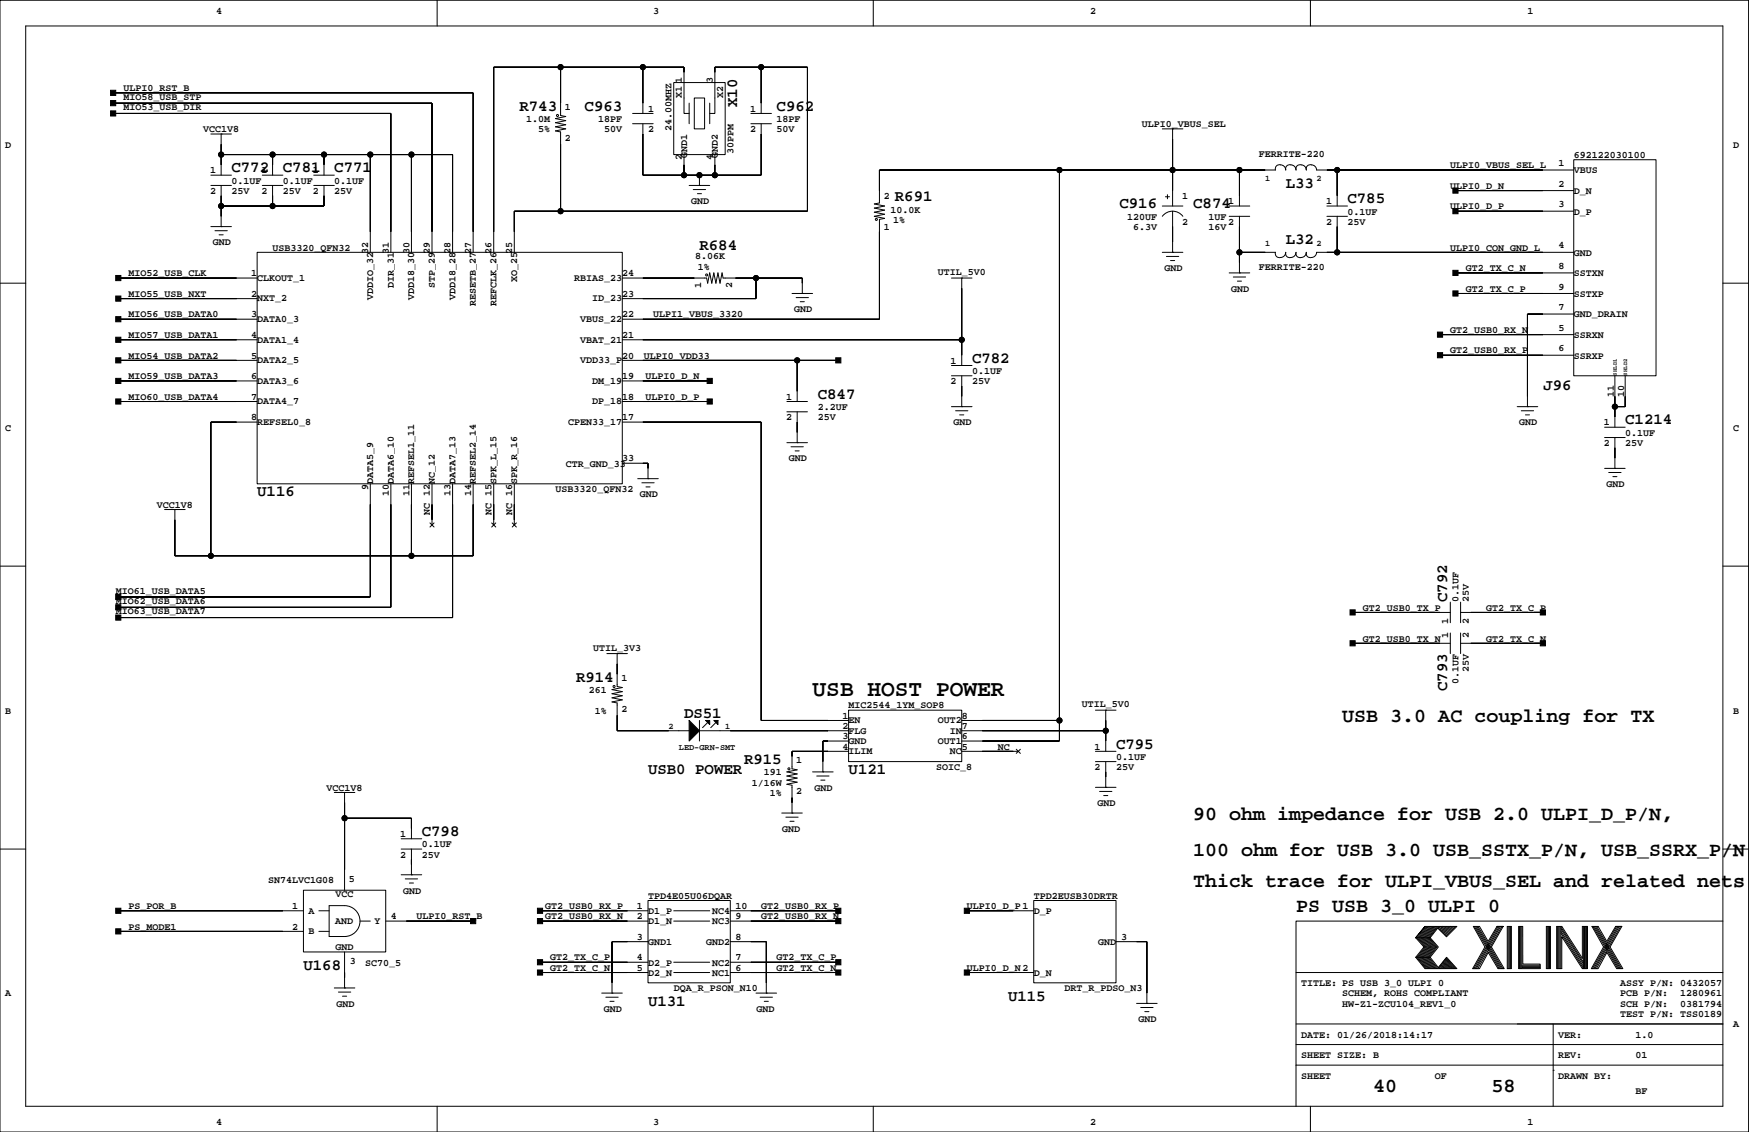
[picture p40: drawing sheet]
<svg xmlns="http://www.w3.org/2000/svg" width="432mm" height="279mm" viewBox="0 0 432 279" stroke-linecap="round" stroke-linejoin="round" font-family="sans-serif">
<defs><g id="words">
<text font-size="5.6" x="200.6" y="171.7">USB HOST POWER</text>
<g font-size="4.9">
<text x="331.4" y="178.2">USB 3.0 AC coupling for TX</text>
<text x="294.6" y="202.3">90 ohm impedance for USB 2.0 ULPI_D_P/N,</text>
<text x="294.6" y="211.2">100 ohm for USB 3.0 USB_SSTX_P/N, USB_SSRX_P/N</text>
<text x="294.6" y="218.8">Thick trace for ULPI_VBUS_SEL and related nets</text>
<text x="320" y="225.2">PS USB 3_0 ULPI 0</text>
<text x="339" y="269.6">40</text>
<text x="368.2" y="269.6">58</text>
</g>
<g font-size="3.9">
<text x="128.2" y="27.3">R743</text>
<text x="144.3" y="27.3">C963</text>
<text x="182" y="26.4" transform="rotate(-90 182 26.4)">X10</text>
<text x="191.7" y="27.3">C962</text>
<text x="57.1" y="42.5">C772</text>
<text x="69.8" y="42.5">C781</text>
<text x="82.5" y="42.5">C771</text>
<text x="317.4" y="46.4">L33</text>
<text x="220.9" y="49.7">R691</text>
<text x="276.4" y="51.4">C916</text>
<text x="294.6" y="51.4">C874</text>
<text x="332.7" y="50.2">C785</text>
<text x="172.7" y="61.6">R684</text>
<text x="317.4" y="60.3">L32</text>
<text x="240" y="89.5">C782</text>
<text x="201.9" y="98.4">C847</text>
<text x="381" y="96.4">J96</text>
<text x="401.2" y="104.8">C1214</text>
<text x="63.5" y="122.5">U116</text>
<text x="357.2" y="148.6" transform="rotate(-90 357.2 148.6)">C792</text>
<text x="142.2" y="168.2">R914</text>
<text x="357.2" y="170.6" transform="rotate(-90 357.2 170.6)">C793</text>
<text x="168.9" y="177.1">DS51</text>
<text x="275.5" y="184.8">C795</text>
<text x="160" y="191.1">USB0 POWER</text>
<text x="183.7" y="188.6">R915</text>
<text x="209.5" y="191.1">U121</text>
<text x="104.1" y="206.3">C798</text>
<text x="74.9" y="239.3">U168</text>
<text x="160" y="248.2">U131</text>
<text x="248.9" y="247">U115</text>
</g>
<g font-size="2.5">
<text x="53.3" y="3.4">4</text>
<text x="161.3" y="3.4">3</text>
<text x="269.2" y="3.4">2</text>
<text x="377.1" y="3.4">1</text>
<text x="30.5" y="22.5">ULPI0_RST_B</text>
<text x="168.4" y="20.6" transform="rotate(-90 168.4 20.6)">1</text>
<text x="176" y="20.6" transform="rotate(-90 176 20.6)">3</text>
<text x="30.5" y="27.2">MIO53_USB_DIR</text>
<text x="30.5" y="24.6">MIO58_USB_STP</text>
<text x="139.5" y="27.2">1</text>
<text x="160" y="27.6">1</text>
<text x="168.4" y="24.2" transform="rotate(-90 168.4 24.2)">X1</text>
<text x="178.5" y="24.2" transform="rotate(-90 178.5 24.2)">X2</text>
<text x="185.2" y="27.6">1</text>
<text x="50.2" y="32.6">VCC1V8</text>
<text x="129.9" y="30.1">1.0M</text>
<text x="132.9" y="32.6">5%</text>
<text x="139.5" y="34.8">2</text>
<text x="147.7" y="30.1">18PF</text>
<text x="149.2" y="32.6">50V</text>
<text x="160" y="32.6">2</text>
<text x="165.8" y="32.2" transform="rotate(-90 165.8 32.2)">24.00MHZ</text>
<text x="185.2" y="32.6">2</text>
<text x="191.7" y="30.1">18PF</text>
<text x="191.7" y="32.6">50V</text>
<text x="281.9" y="31.4">ULPI0_VBUS_SEL</text>
<text x="1.3" y="36.4">D</text>
<text x="168.4" y="39.4" transform="rotate(-90 168.4 39.4)">2</text>
<text x="169.6" y="39" transform="rotate(-90 169.6 39)">GND1</text>
<text x="176" y="39.4" transform="rotate(-90 176 39.4)">4</text>
<text x="177.2" y="39" transform="rotate(-90 177.2 39)">GND2</text>
<text x="181.1" y="37.9" transform="rotate(-90 181.1 37.9)">30PPM</text>
<text x="310.8" y="38.9">FERRITE-220</text>
<text x="358.1" y="41.5">ULPI0_VBUS_SEL_L</text>
<text x="384.8" y="41">1</text>
<text x="388.5" y="39">692122030100</text>
<text x="427.9" y="36.4">D</text>
<text x="51.8" y="47.9">2</text>
<text x="51.8" y="42.8">1</text>
<text x="57.1" y="45.3">0.1UF</text>
<text x="57.1" y="47.9">25V</text>
<text x="64.5" y="47.9">2</text>
<text x="64.5" y="42.8">1</text>
<text x="69.8" y="45.3">0.1UF</text>
<text x="69.8" y="47.9">25V</text>
<text x="77.2" y="47.9">2</text>
<text x="77.2" y="42.8">1</text>
<text x="82.5" y="45.3">0.1UF</text>
<text x="82.5" y="47.9">25V</text>
<text x="358.1" y="46.6">ULPI0_D_N</text>
<text x="384.8" y="46.1">2</text>
<text x="388.5" y="47.9">D_N</text>
<text x="388.5" y="42.8">VBUS</text>
<text x="170.6" y="50.4">GND</text>
<text x="218.2" y="49.1">2</text>
<text x="219.9" y="52.6">10.0K</text>
<text x="291.8" y="49.1">1</text>
<text x="303.2" y="50.4">1</text>
<text x="327.4" y="50.4">1</text>
<text x="332.7" y="53">0.1UF</text>
<text x="358.1" y="51.7">ULPI0_D_P</text>
<text x="384.8" y="51.2">3</text>
<text x="388.5" y="53">D_P</text>
<text x="218.2" y="56.8">1</text>
<text x="220.5" y="55.1">1%</text>
<text x="278.3" y="54.2">120UF</text>
<text x="279.8" y="56.8">6.3V</text>
<text x="291.8" y="55.5">2</text>
<text x="298.4" y="54.2">1UF</text>
<text x="298.4" y="56.8">16V</text>
<text x="303.2" y="55.5">2</text>
<text x="327.4" y="55.5">2</text>
<text x="332.7" y="55.5">25V</text>
<text x="52.6" y="60.6">GND</text>
<text x="67.3" y="61.8">USB3320_QFN32</text>
<text x="90.9" y="62.7" transform="rotate(-90 90.9 62.7)">32</text>
<text x="96" y="62.7" transform="rotate(-90 96 62.7)">31</text>
<text x="101.1" y="62.7" transform="rotate(-90 101.1 62.7)">30</text>
<text x="106.1" y="62.7" transform="rotate(-90 106.1 62.7)">29</text>
<text x="111.2" y="62.7" transform="rotate(-90 111.2 62.7)">28</text>
<text x="116.3" y="62.7" transform="rotate(-90 116.3 62.7)">27</text>
<text x="121.4" y="62.7" transform="rotate(-90 121.4 62.7)">26</text>
<text x="126.5" y="62.7" transform="rotate(-90 126.5 62.7)">25</text>
<text x="171.6" y="64">8.06K</text>
<text x="358.1" y="61.8">ULPI0_CON_GND_L</text>
<text x="384.8" y="61.3">4</text>
<text x="388.5" y="63.1">GND</text>
<text x="31.7" y="68.2">MIO52_USB_CLK</text>
<text x="62" y="68.2">1</text>
<text x="63.5" y="69.3">CLKOUT_1</text>
<text x="97.2" y="71.2" transform="rotate(-90 97.2 71.2)">DIR_31</text>
<text x="107.3" y="71.2" transform="rotate(-90 107.3 71.2)">STP_29</text>
<text x="127.7" y="69.7" transform="rotate(-90 127.7 69.7)">XO_25</text>
<text x="141.8" y="69.3">RBIAS_23</text>
<text x="153.6" y="68.2">24</text>
<text x="172.3" y="66.5">1%</text>
<text x="173.1" y="71.2" transform="rotate(-90 173.1 71.2)">1</text>
<text x="180.7" y="71.2" transform="rotate(-90 180.7 71.2)">2</text>
<text x="231.5" y="67.9">UTIL_5V0</text>
<text x="287.5" y="66.9">GND</text>
<text x="304" y="72">GND</text>
<text x="310.8" y="66.7">FERRITE-220</text>
<text x="361.9" y="72">GT2_TX_C_P</text>
<text x="361.9" y="66.9">GT2_TX_C_N</text>
<text x="384.8" y="66.4">8</text>
<text x="384.8" y="71.5">9</text>
<text x="388.5" y="68.2">SSTXN</text>
<text x="31.7" y="73.3">MIO55_USB_NXT</text>
<text x="62" y="73.3">2</text>
<text x="63.5" y="74.4">NXT_2</text>
<text x="92.1" y="74.1" transform="rotate(-90 92.1 74.1)">VDDIO_32</text>
<text x="102.3" y="74.1" transform="rotate(-90 102.3 74.1)">VDD18_30</text>
<text x="112.4" y="74.1" transform="rotate(-90 112.4 74.1)">VDD18_28</text>
<text x="117.5" y="75.6" transform="rotate(-90 117.5 75.6)">RESETB_27</text>
<text x="122.6" y="75.6" transform="rotate(-90 122.6 75.6)">REFCLK_26</text>
<text x="146.2" y="74.4">ID_23</text>
<text x="153.6" y="73.3">23</text>
<text x="196" y="77.1">GND</text>
<text x="384.8" y="76.6">7</text>
<text x="388.5" y="73.3">SSTXP</text>
<text x="31.7" y="78.3">MIO56_USB_DATA0</text>
<text x="31.7" y="83.4">MIO57_USB_DATA1</text>
<text x="62" y="83.4">4</text>
<text x="62" y="78.3">3</text>
<text x="63.5" y="79.5">DATA0_3</text>
<text x="143.3" y="79.5">VBUS_22</text>
<text x="153.6" y="83.4">21</text>
<text x="153.6" y="78.3">22</text>
<text x="161.3" y="78.3">ULPI1_VBUS_3320</text>
<text x="358.1" y="82.2">GT2_USB0_RX_N</text>
<text x="384.8" y="81.6">5</text>
<text x="388.5" y="83.4">SSRXN</text>
<text x="388.5" y="78.3">GND_DRAIN</text>
<text x="31.7" y="88.5">MIO54_USB_DATA2</text>
<text x="62" y="88.5">5</text>
<text x="63.5" y="89.6">DATA2_5</text>
<text x="63.5" y="84.6">DATA1_4</text>
<text x="143.3" y="84.6">VBAT_21</text>
<text x="143.3" y="89.6">VDD33_P</text>
<text x="153.6" y="88.5">20</text>
<text x="158.9" y="88.5">ULPI0_VDD33</text>
<text x="234.7" y="89.8">1</text>
<text x="358.1" y="87.2">GT2_USB0_RX_P</text>
<text x="384.8" y="86.7">6</text>
<text x="388.5" y="88.5">SSRXP</text>
<text x="31.7" y="93.6">MIO59_USB_DATA3</text>
<text x="62" y="93.6">6</text>
<text x="63.5" y="94.7">DATA3_6</text>
<text x="146.2" y="94.7">DM_19</text>
<text x="153.6" y="93.6">19</text>
<text x="159.3" y="93.6">ULPI0_D_N</text>
<text x="234.7" y="94.9">2</text>
<text x="240" y="92.3">0.1UF</text>
<text x="240" y="94.9">25V</text>
<text x="31.7" y="98.7">MIO60_USB_DATA4</text>
<text x="62" y="98.7">7</text>
<text x="63.5" y="99.8">DATA4_7</text>
<text x="146.2" y="99.8">DP_18</text>
<text x="153.6" y="98.7">18</text>
<text x="159.3" y="98.7">ULPI0_D_P</text>
<text x="194.1" y="98.7">1</text>
<text x="201.9" y="101.2">2.2UF</text>
<text x="398.4" y="98" transform="rotate(-90 398.4 98)">11</text>
<text x="401" y="98" transform="rotate(-90 401 98)">10</text>
<text x="1.3" y="106.3">C</text>
<text x="62" y="103.7">8</text>
<text x="63.5" y="104.9">REFSEL0_8</text>
<text x="140.3" y="104.9">CPEN33_17</text>
<text x="153.6" y="103.7">17</text>
<text x="194.1" y="103.7">2</text>
<text x="201.9" y="103.7">25V</text>
<text x="235.4" y="105">GND</text>
<text x="375.1" y="105">GND</text>
<text x="395.9" y="105">1</text>
<text x="401.2" y="107.5">0.1UF</text>
<text x="427.9" y="106.3">C</text>
<text x="153.6" y="113.9">33</text>
<text x="194.8" y="113.9">GND</text>
<text x="395.9" y="110.1">2</text>
<text x="401.2" y="110.1">25V</text>
<text x="92.1" y="119.4" transform="rotate(-90 92.1 119.4)">DATA5_9</text>
<text x="97.2" y="119.4" transform="rotate(-90 97.2 119.4)">DATA6_10</text>
<text x="102.3" y="119.4" transform="rotate(-90 102.3 119.4)">REFSEL1_11</text>
<text x="107.3" y="119.4" transform="rotate(-90 107.3 119.4)">NC_12</text>
<text x="112.4" y="119.4" transform="rotate(-90 112.4 119.4)">DATA7_13</text>
<text x="117.5" y="119.4" transform="rotate(-90 117.5 119.4)">REFSEL2_14</text>
<text x="122.6" y="119.4" transform="rotate(-90 122.6 119.4)">SPK_L_15</text>
<text x="127.7" y="119.4" transform="rotate(-90 127.7 119.4)">SPK_R_16</text>
<text x="139.7" y="115.2">CTR_GND_33</text>
<text x="38.7" y="125.3">VCC1V8</text>
<text x="90.9" y="120.9" transform="rotate(-90 90.9 120.9)">9</text>
<text x="96" y="122.4" transform="rotate(-90 96 122.4)">10</text>
<text x="101.1" y="122.4" transform="rotate(-90 101.1 122.4)">11</text>
<text x="111.2" y="122.4" transform="rotate(-90 111.2 122.4)">13</text>
<text x="116.3" y="122.4" transform="rotate(-90 116.3 122.4)">14</text>
<text x="137.1" y="121.5">USB3320_QFN32</text>
<text x="158" y="122.8">GND</text>
<text x="396.7" y="120.2">GND</text>
<text x="106.1" y="127" transform="rotate(-90 106.1 127)">NC 12</text>
<text x="121.4" y="127" transform="rotate(-90 121.4 127)">NC 15</text>
<text x="126.5" y="127" transform="rotate(-90 126.5 127)">NC 16</text>
<text x="28.6" y="149.1">MIO62_USB_DATA6</text>
<text x="28.6" y="146.5">MIO61_USB_DATA5</text>
<text x="360.1" y="148.6" transform="rotate(-90 360.1 148.6)">0.1UF</text>
<text x="362.6" y="148.6" transform="rotate(-90 362.6 148.6)">25V</text>
<text x="28.6" y="151.6">MIO63_USB_DATA7</text>
<text x="336.5" y="150.7">GT2_USB0_TX_P</text>
<text x="357.5" y="153.9" transform="rotate(-90 357.5 153.9)">1</text>
<text x="362.6" y="153.9" transform="rotate(-90 362.6 153.9)">2</text>
<text x="366.9" y="150.7">GT2_TX_C_P</text>
<text x="146.4" y="160.6">UTIL_3V3</text>
<text x="336.5" y="158.3">GT2_USB0_TX_N</text>
<text x="357.5" y="157.5" transform="rotate(-90 357.5 157.5)">1</text>
<text x="362.6" y="157.5" transform="rotate(-90 362.6 157.5)">2</text>
<text x="366.9" y="158.3">GT2_TX_C_N</text>
<text x="362.6" y="165.8" transform="rotate(-90 362.6 165.8)">25V</text>
<text x="145.4" y="171">261</text>
<text x="153.4" y="168.1">1</text>
<text x="360.1" y="168.7" transform="rotate(-90 360.1 168.7)">0.1UF</text>
<text x="1.3" y="176.1">B</text>
<text x="146.9" y="176.1">1%</text>
<text x="153.4" y="175.7">2</text>
<text x="208" y="179.9">2</text>
<text x="208" y="177.4">1</text>
<text x="209.5" y="178.5">EN</text>
<text x="209.5" y="174.8">MIC2544_1YM_SOP8</text>
<text x="231.5" y="178.5">OUT2</text>
<text x="237.4" y="179.9">7</text>
<text x="237.4" y="177.4">8</text>
<text x="267.1" y="174.6">UTIL_5V0</text>
<text x="427.9" y="176.1">B</text>
<text x="208" y="185">4</text>
<text x="208" y="182.5">3</text>
<text x="209.5" y="183.6">GND</text>
<text x="209.5" y="181.1">FLG</text>
<text x="231.5" y="183.6">OUT1</text>
<text x="234.5" y="181.1">IN</text>
<text x="237.4" y="182.5">6</text>
<text x="237.4" y="185">5</text>
<text x="246.3" y="185">NC</text>
<text x="270.2" y="185">1</text>
<text x="188.6" y="191.4">191</text>
<text x="196.6" y="188.4">1</text>
<text x="209.5" y="186.1">ILIM</text>
<text x="231.1" y="190.1">SOIC_8</text>
<text x="234.5" y="186.1">NC</text>
<text x="270.2" y="190.1">2</text>
<text x="275.5" y="187.5">0.1UF</text>
<text x="275.5" y="190.1">25V</text>
<text x="80.6" y="195.2">VCC1V8</text>
<text x="185.6" y="193.9">1/16W</text>
<text x="190" y="196.4">1%</text>
<text x="196.6" y="196.1">2</text>
<text x="201.1" y="195.2">GND</text>
<text x="271" y="199">GND</text>
<text x="98.8" y="206.6">1</text>
<text x="104.1" y="209.1">0.1UF</text>
<text x="193.1" y="205.3">GND</text>
<text x="98.8" y="211.7">2</text>
<text x="104.1" y="211.7">25V</text>
<text x="66.2" y="218">SN74LVC1G08</text>
<text x="82.8" y="221.5">VCC</text>
<text x="86.1" y="217.6">5</text>
<text x="99.5" y="220.6">GND</text>
<text x="160" y="221.8">TPD4E05U06DQAR</text>
<text x="255.2" y="221.8">TPD2EUSB30DRTR</text>
<text x="31.7" y="224.4">PS_POR_B</text>
<text x="72.2" y="224.4">1</text>
<text x="76.2" y="225.5">A</text>
<text x="96.5" y="226.9">4</text>
<text x="102.8" y="226.9">ULPI0_RST_B</text>
<text x="134.6" y="224.4">GT2_USB0_RX_P</text>
<text x="134.6" y="226.9">GT2_USB0_RX_N</text>
<text x="157.2" y="224.4">1</text>
<text x="157.2" y="226.9">2</text>
<text x="160" y="225.6">D1_P</text>
<text x="175.9" y="225.6">NC4</text>
<text x="181.6" y="224.4">10</text>
<text x="181.6" y="226.9">9</text>
<text x="187.9" y="224.4">GT2_USB0_RX_P</text>
<text x="187.9" y="226.9">GT2_USB0_RX_N</text>
<text x="238.7" y="224.4">ULPI0_D_P 1</text>
<text x="255.2" y="225.6">D_P</text>
<text x="31.7" y="229.4">PS_MODE1</text>
<text x="72.2" y="229.4">2</text>
<text x="76.2" y="230.6">B</text>
<text x="82.8" y="228.2">AND</text>
<text x="92.5" y="228">Y</text>
<text x="157.2" y="232">3</text>
<text x="160" y="233.3">GND1</text>
<text x="160" y="228.2">D1_N</text>
<text x="174.4" y="233.3">GND2</text>
<text x="175.9" y="228.2">NC3</text>
<text x="181.6" y="232">8</text>
<text x="271.1" y="233.3">GND</text>
<text x="276.8" y="232">3</text>
<text x="82.8" y="234.5">GND</text>
<text x="86.3" y="238">3</text>
<text x="90.1" y="238.3">SC70_5</text>
<text x="135.9" y="237.1">GT2_TX_C_P</text>
<text x="135.9" y="239.6">GT2_TX_C_N</text>
<text x="157.2" y="239.6">5</text>
<text x="157.2" y="237.1">4</text>
<text x="160" y="238.3">D2_P</text>
<text x="175.9" y="238.3">NC2</text>
<text x="181.6" y="237.1">7</text>
<text x="181.6" y="239.6">6</text>
<text x="191.7" y="237.1">GT2_TX_C_P</text>
<text x="191.7" y="239.6">GT2_TX_C_N</text>
<text x="238.7" y="239.6">ULPI0_D_N2</text>
<text x="1.3" y="245.9">A</text>
<text x="160" y="240.9">D2_N</text>
<text x="166.3" y="244.7">DQA_R_PSON_N10</text>
<text x="175.9" y="240.9">NC1</text>
<text x="255.2" y="240.9">D_N</text>
<text x="262.8" y="244.7">DRT_R_PDSO_N3</text>
<text x="321.2" y="243.4">TITLE: PS USB 3_0 ULPI 0</text>
<text x="331.4" y="245.9">SCHEM, ROHS COMPLIANT</text>
<text x="400" y="245.9">PCB P/N:</text>
<text x="400" y="243.4">ASSY P/N: 0432057</text>
<text x="414.8" y="245.9">1280961</text>
<text x="83" y="248.5">GND</text>
<text x="149.1" y="249.8">GND</text>
<text x="186.8" y="249.8">GND</text>
<text x="331.4" y="248.5">HW-Z1-ZCU104_REV1_0</text>
<text x="400" y="251">TEST P/N: TSS0189</text>
<text x="400" y="248.5">SCH P/N:</text>
<text x="414.8" y="248.5">0381794</text>
<text x="281.1" y="252.3">GND</text>
<text x="321.2" y="256.1">DATE: 01/26/2018:14:17</text>
<text x="384.7" y="256.1">VER:</text>
<text x="403.8" y="256.1">1.0</text>
<text x="427.9" y="253.6">A</text>
<text x="321.2" y="261.2">SHEET SIZE: B</text>
<text x="384.7" y="261.2">REV:</text>
<text x="403.8" y="261.2">01</text>
<text x="321.2" y="266.3">SHEET</text>
<text x="354.2" y="266.3">OF</text>
<text x="384.7" y="266.3">DRAWN BY:</text>
<text x="403.8" y="270.1">BF</text>
<text x="53.3" y="277.7">4</text>
<text x="161.3" y="277.7">3</text>
<text x="269.2" y="277.7">2</text>
<text x="377.1" y="277.7">1</text>
</g>
<g font-size="2.1">
<text x="312.3" y="44.7">1</text>
<text x="325" y="44.7">2</text>
<text x="312.3" y="60.6">1</text>
<text x="325" y="60.6">2</text>
<text x="165.1" y="180">2</text>
<text x="179" y="180">1</text>
<text x="167.6" y="185.1">LED-GRN-SMT</text>
</g>
<g font-size="1.4">
<text x="399.2" y="92.8" transform="rotate(-90 399.2 92.8)">SHLD1</text>
<text x="401.7" y="92.8" transform="rotate(-90 401.7 92.8)">SHLD2</text>
</g>
</g></defs>
<g fill="none" stroke="#000" stroke-width=".25">
<path d="M0 .1h431.7v279.3h-431.7zM6.3 6.4h419.1v266.7h-419.1zM107.9 .1v6.3M138.4 16.6v11.9l1.3 .3-2.6 .5 2.6 .5-2.6 .5 2.6 .5-2.6 .5 2.6 .5-2.6 .5 1.3 .3v19.5M158.7 16.6v11.4M187.9 16.6v11.4M215.6 .1v6.3M323.5 .1v6.3M27.9 22.9h88.9v39.4M27.9 25.5h78.8v36.8M27.9 28h68.6v34.3M52.1 33.1h5"/>
<path d="M54.6 33.1h.1M54.6 33.1v10.1M54.6 38.2h57.1v24.1M67.3 38.2v5M80 38.2v5M91.4 38.2v24.1M101.6 38.2v24.1M156.2 30.5h5.1M156.2 28h5.1M158.7 30.5v12.7h29.2v-12.7M166.3 20.4h12.7v17.8h-12.7zM168.9 38.2v5"/>
<path d="M170.1 28h-1.2v-11.4h-47v45.7M170.1 25.5v5M171.4 24.2h2.6v7.6h-2.6zM175.2 28h1.3v-11.4h22.8v35.5h-72.3v10.2M175.2 25.5v5M176.5 38.2v5M185.4 30.5h5.1M185.4 28h5.1M287 31.8h5M289.5 31.8h.1M289.5 31.8v19.1M388.5 39.4h20.3v53.4h-20.3z"/>
<path d="M52.1 45.8h5M52.1 55.9h5M52.1 43.2h5M53.1 56.9h3M54.1 58h1M54.6 55.9h.1M54.6 45.8v10.1M64.8 45.8h5M64.8 43.2h5M67.3 45.8v5.1M77.5 45.8h5M77.5 43.2h5"/>
<path d="M80 45.8v5.1h-25.4M170.1 45.8h5.1M171.2 46.8h3M172.2 47.8h1M172.7 43.2h.1M172.7 45.8h.1M172.7 43.2v2.6M261.6 42v140.9h-24.2M287 50.9h5M287 53.4a3.2 3.2 0 0 1 5 0M287.7 48.6h1M288.2 48.1v1"/>
<path d="M289.5 52.1v10.2M303.5 53.4h5M303.5 50.9h5M306 42v8.9M306 53.4v14M327.6 53.4h5.1M327.6 50.9h5.1M330.1 42v8.9M330.1 53.4v8.9M359.3 52.1h29.2M359.3 47h29.2M388.5 42h-63.5a1.27 1.27 0 0 0-1.2-1.4 1.27 1.27 0 0 0-1.3 1.4 1.27 1.27 0 0 0-1.3-1.4 1.27 1.27 0 0 0-1.2 1.4 1.27 1.27 0 0 0-1.3-1.4 1.27 1.27 0 0 0-1.3 1.4 1.27 1.27 0 0 0-1.2-1.4 1.27 1.27 0 0 0-1.3 1.4h-97.8v8.1l-1.2 .2 2.5 .6-2.5 .5 2.5 .5-2.5 .5 2.5 .5-2.5 .5 2.5 .5-1.3 .3v24.6h-63.5"/>
<path d="M0 69.9h6.3M29.2 68.6h34.3M29.2 78.8h34.3M29.2 73.7h34.3M63.5 62.3h90.1v57.1h-90.1zM153.6 68.6h20.9l.2 1.3 .5-2.5 .5 2.5 .5-2.5 .5 2.5 .6-2.5 .5 2.5 .5-2.5 .2 1.2h19.6v3.8M186.6 68.6v5.1h-33M195.5 72.4h5.1M196.6 73.5h3M197.6 74.5h1M198.1 72.4h.1M234.9 68.6h5.1"/>
<path d="M237.4 68.6h.1M237.4 68.6v21.6M287 62.3h5M288 63.3h3M289 64.3h1M289.5 62.3h.1M303.5 67.4h5M304.5 68.4h3M305.5 69.4h1M306 62.3h8.9a1.11 1.11 0 0 0 .4 1.1 1.11 1.11 0 0 0 1.3 .1 1.27 1.27 0 0 0 .8-1.2 1.11 1.11 0 0 0 .5 1.1 1.11 1.11 0 0 0 1.2 .1 1.27 1.27 0 0 0 .9-1.2 1.11 1.11 0 0 0 .4 1.1 1.11 1.11 0 0 0 1.2 .1 1.27 1.27 0 0 0 .9-1.2 1.11 1.11 0 0 0 .4 1.1 1.11 1.11 0 0 0 1.3 .1 1.27 1.27 0 0 0 .8-1.2h63.5M306 67.4h.1M359.3 67.4h29.2"/>
<path d="M359.3 72.4h29.2M388.5 77.5h-11.4v22.9M425.4 69.9h6.3M29.2 99.1h34.3M29.2 83.9h34.3M29.2 88.9h34.3M29.2 94h34.3M153.6 99.1h21.6M153.6 83.9h83.8M153.6 88.9h53.4M153.6 94h21.6M194.3 99.1h5"/>
<path d="M196.8 88.9v10.2M234.9 92.8h5.1M234.9 90.2h5.1M237.4 92.8v7.6M355.5 87.7h33M355.5 82.6h33M398.7 92.8v12.6M401.2 92.8v7.6h-2.5M63.5 104.2h-11.4v33M91.4 119.4v27.9h-62.2M96.5 119.4v30.5h-67.3M101.6 119.4v17.8"/>
<path d="M106.7 119.4v10.2M111.7 119.4v33h-82.5M116.8 119.4v17.8h-73.6v-11.4M121.9 119.4v10.2M127 119.4v10.2M153.6 114.3h6.4v3.8M153.6 104.2h34.3v73.6h21.6M157.4 118.1h5.1M158.5 119.2h3M160 118.1h.1M194.3 101.6h5M194.3 109.3h5"/>
<path d="M195.3 110.3h3M196.3 111.3h1M196.8 109.3h.1M196.8 101.6v7.7M234.9 100.4h5.1M235.9 101.4h3.1M236.9 102.4h1M237.4 100.4h.1M374.6 100.4h5M375.6 101.4h3M376.6 102.4h1M377.1 100.4h.1"/>
<path d="M396.1 115.6h5.1M396.1 108h5.1M396.1 105.4h5.1M397.2 116.6h3M398.2 117.6h1M398.7 115.6h.1M398.7 108v7.6M0 139.7h6.3M40.6 125.8h5.1M43.2 125.8h.1M106.1 129.1l1.1 1M107.2 129.1l-1.1 1"/>
<path d="M121.4 129.1l1 1M122.4 129.1l-1 1M126.5 129.1l1 1M127.5 129.1l-1 1M159.5 120.2h1M425.4 139.7h6.3M333.9 151.2h24.2M333.9 158.8h24.2M358.1 148.6v5.1M358.1 156.2v5.1M360.6 151.2h20.3M360.6 148.6v5.1"/>
<path d="M360.6 156.2v5.1M360.6 158.8h20.3M149.8 161.3h5.1M152.4 161.3h.1M152.4 161.3v8.1l1.2 .3-2.5 .5 2.5 .5-2.5 .5 2.5 .5-2.5 .5 2.5 .5-2.5 .6 1.3 .2v6.9h17.7M172.7 177.8v5.1M174.7 178.3l-1.3 1.3M176.7 178.3l-1.2 1.3M209.5 175.3h27.9v12.7h-27.9zM237.4 177.8h24.2M270.4 175.3h5.1M273 175.3h.1"/>
<path d="M273 175.3v10.1M82.5 195.6h5.1M85.1 195.6h.1M85.1 195.6v24.1M172.7 180.4h36.8M200.6 190.5h5.1M201.6 191.5h3.1M202.6 192.6h1.1M203.2 190.5h.1M209.5 182.9h-6.3v7.6M209.5 185.4h-14v4.4l1.3 .2-2.5 .5 2.5 .5-2.5 .5 2.5 .5-2.5 .6 2.5 .5-2.5 .5 1.2 .2v6.9M237.4 180.4h35.6"/>
<path d="M237.4 185.4h14M250.9 184.9l1 1M251.9 184.9l-1 1M270.4 194.3h5.1M270.4 188h5.1M270.4 185.4h5.1M271.5 195.3h3M272.5 196.4h1M273 194.3h.1M273 188v6.3M0 209.6h6.3M74.9 219.7h20.3v15.3h-20.3z"/>
<path d="M85.1 201.9h16.5v5.1M99 209.6h5.1M99 215.9h5.1M99 207h5.1M100.1 216.9h3M101.1 217.9h1M101.6 215.9h.1M101.6 209.6v6.3M193 200.7h5.1M194 201.7h3.1M195 202.7h1M195.5 200.7h.1"/>
<path d="M425.4 209.6h6.3M29.2 224.8h45.7M29.2 229.9h45.7M78.7 224.8h2.6M78.7 229.9h2.6M81.3 223.5h3.8a3.8 3.8 0 0 1 3.8 3.8 3.8 3.8 0 0 1-3.8 3.9h-3.8zM85.1 235v8.8M88.9 227.3h2.5M95.2 227.3h21.6M133.3 224.8h26.7M133.3 227.3h26.7M133.3 237.5h26.7"/>
<path d="M160 222.3h20.3v20.3h-20.3zM160 232.4h-8.9v12.7M166.3 224.8h8.9M166.3 227.3h8.9M166.3 237.5h8.9M180.3 224.8h26.7M180.3 232.4h8.9v12.7M180.3 227.3h26.7M180.3 237.5h26.7M238.7 224.8h16.5M255.2 222.3h20.3v20.3h-20.3zM275.5 232.4h7.6v15.3"/>
<path d="M349.5 236.3h3.6M349.9 231.5l1.9 2.2-2 2.6 2.2 2.8M350.1 236.3l2.2 2.8M350.2 231.5l1.9 2.3-2 2.5M350.4 236.3l2.2 2.8M350.5 231.5l1.9 2.3-2 2.5M350.6 236.3l2.3 2.7M350.8 231.5l1.9 2.3-2 2.5M351 236.3l2.2 2.8M351.1 231.5l1.9 2.3-2 2.5M351.3 236.3l2.2 2.8M351.4 231.5l1.9 2.3-2 2.5"/>
<path d="M351.6 236.3l2.2 2.8M351.7 231.5l1.9 2.2M351.8 228.7l-2.3 2.8 2.3-2.8h7.9l-2.6 2.5-2.1-2.1-1.9 2.4 2 2.2-2 2.6 2 2.5 2-2.5 2.6 2.8h-7.9l-2.3-2.8M351.9 236.3l2.2 2.8M352 231.5l1.9 2.2M352.1 228.7l-2.2 2.7M352.2 236.3l2.2 2.8M352.3 231.5l1.9 2.3-2 2.5M352.4 228.7l-2.2 2.7M352.5 236.3l2.2 2.8M352.6 231.5l1.9 2.2M352.7 228.7l-2.2 2.7"/>
<path d="M352.8 236.3l2.2 2.8M352.8 231.5l2 2.2M353 228.7l-2.2 2.7M353.1 231.5h-3.6l2.1 2.2-2.1 2.6M353.2 228.7l-2.1 2.7M353.6 233.8l-2 2.5M353.6 228.7l-2.2 2.7M353.8 228.7l-2.1 2.7M353.9 233.8l-1.9 2.4M354.1 228.7l-2.1 2.7M354.4 228.7l-2.1 2.7M354.5 233.8l-2 2.5"/>
<path d="M354.7 228.7l-2.1 2.7M354.8 233.8l-2 2.5M355 228.7l-2.1 2.7M355.2 238.8l.2 .3M355.3 238.6l.4 .5M355.4 228.7l-.4 .4M355.4 238.4l.6 .7M355.6 238.3l.7 .8M355.7 238.1l.9 1M355.7 228.7l-.5 .5M355.9 237.9l1 1.2M356 237.8l1.2 1.3"/>
<path d="M356.1 228.7l-.8 .7M356.1 237.6l1.4 1.4M356.3 237.4l1.5 1.7M356.4 237.2l1.6 1.9M356.5 228.7l-1 .9M356.5 237.1l1.8 2M356.7 236.9l1.9 2.2M356.8 236.7l2.1 2.4M356.8 228.7l-1.1 1.1M356.9 236.6l2.3 2.5M357.1 236.5l2.3 2.6M357.2 228.7l-1.3 1.2"/>
<path d="M357.5 228.7l-1.4 1.4M357.8 228.7l-1.6 1.6M358.2 228.7l-1.8 1.7M358.5 228.7l-1.9 1.9M359 228.7l-2.2 2.1M359.3 228.7l-2.3 2.3M364 228.7l6.1 10.4M364.3 228.7l6.1 10.4M364.6 228.7l6.1 10.4M364.9 228.7l6.1 10.4M367.4 232.3l-2.1-3.6h-1.6l2.9 5-3 5.4h1.7l2.1-4 2.4 4h1.6l-3.2-5.4M369.6 228.7l-2.2 3.6"/>
<path d="M369.8 228.7l-5.9 10.4M370.2 228.7l-6 10.4M370.5 228.7l-6 10.4M370.8 228.7l-6 10.4M371.1 228.7h-1.5h1.5l-2.9 5M372.1 228.7h1v10.4h-1zM372.4 228.7v10.4M372.6 228.7v10.4M372.9 228.7v10.4M374.9 228.7h1v9.3h4.3v1.1h-5.3zM375.1 228.7v10.4M375.4 228.7v10.4"/>
<path d="M375.7 228.7v10.4M375.7 238.2h4.5M375.7 238.5h4.5M375.7 238.8h4.5M381.8 228.7h1v10.4h-1zM382 228.7v10.4M382.3 228.7v10.4M382.5 228.7v10.4M384.3 228.7h1.3l5.1 7.8v-7.8h1.2v10.4h-1.2l-5.1-7.9v7.9h-1.3zM384.5 228.7v10.4M384.8 228.7v10.4M385.1 228.7v10.4"/>
<path d="M385.3 228.7v10.4M385.3 230.3l5.6 8.7M385.3 229.8l5.6 8.7M385.3 229.2l5.6 8.7M385.3 228.8l5.6 8.7M390.9 228.7v10.4M391.2 228.7v10.4M391.5 228.7v10.4M391.7 228.6v10.4M393.3 228.7l6.1 10.4M393.6 228.7l6.1 10.4M393.9 228.7l6.1 10.4"/>
<path d="M394.2 228.7l6.1 10.4M396.7 232.3l-2.1-3.6h-1.6l2.9 5-3 5.4M397.5 233.7l3.2 5.4h-1.6l-2.4-4-2.2 4h-1.6M398.9 228.7l-2.2 3.6M399.1 228.7l-6 10.4M399.4 228.7l-5.9 10.4M399.7 228.7l-5.9 10.4M400.1 228.7l-6 10.4M400.4 228.7h-1.5h1.5l-2.9 5M425.4 227.3h-105.4v35.6M82.5 243.8h5.1M83.5 244.9h3.1"/>
<path d="M84.6 245.9h1M85.1 243.8h.1M133.3 240h26.7M148.6 245.1h5M149.6 246.1h3M150.6 247.1h1M151.1 245.1h.1M166.3 240h8.9M180.3 240h26.7M186.6 245.1h5.1M187.7 246.1h3M188.7 247.1h1"/>
<path d="M189.2 245.1h.1M238.7 240h16.5M280.6 247.7h5.1M281.6 248.7h3.1M282.6 249.7h1.1M283.1 247.7h.1M320 257.8h105.4M320 252.7h105.4M320 240h105.4M383.5 252.7v20.4M107.9 273.1v6.3M215.6 273.1v6.3"/>
<path d="M320 262.9v10.2M320 262.9h105.4M323.5 273.1v6.3M383.5 264.2h.1"/>
<circle cx="138.4" cy="16.6" r=".63"/>
<circle cx="158.7" cy="16.6" r=".63"/>
<circle cx="187.9" cy="16.6" r=".63"/>
<circle cx="54.6" cy="38.2" r=".63"/>
<circle cx="67.3" cy="38.2" r=".63"/>
<circle cx="80" cy="38.2" r=".63"/>
<circle cx="91.4" cy="38.2" r=".63"/>
<circle cx="101.6" cy="38.2" r=".63"/>
<circle cx="137.6" cy="28.5" r=".25"/>
<circle cx="54.6" cy="50.9" r=".63"/>
<circle cx="67.3" cy="50.9" r=".63"/>
<circle cx="138.4" cy="52.1" r=".63"/>
<circle cx="168.9" cy="43.2" r=".63"/>
<circle cx="172.7" cy="43.2" r=".63"/>
<circle cx="176.5" cy="43.2" r=".63"/>
<circle cx="216.4" cy="54.2" r=".25"/>
<circle cx="261.6" cy="42" r=".63"/>
<circle cx="289.5" cy="42" r=".63"/>
<circle cx="306" cy="42" r=".63"/>
<circle cx="330.1" cy="42" r=".63"/>
<circle cx="174.5" cy="67.9" r=".25"/>
<circle cx="186.6" cy="68.6" r=".63"/>
<circle cx="306" cy="62.3" r=".63"/>
<circle cx="330.1" cy="62.3" r=".63"/>
<circle cx="196.8" cy="88.9" r=".63"/>
<circle cx="237.4" cy="83.9" r=".63"/>
<circle cx="398.7" cy="100.4" r=".63"/>
<circle cx="52.1" cy="137.2" r=".63"/>
<circle cx="101.6" cy="137.2" r=".63"/>
<circle cx="151.6" cy="169.4" r=".25"/>
<circle cx="261.6" cy="177.8" r=".63"/>
<circle cx="194.8" cy="189.8" r=".25"/>
<circle cx="273" cy="180.4" r=".63"/>
<circle cx="85.1" cy="201.9" r=".63"/>
</g>
<g fill="#000" stroke="#000" stroke-width=".25">
<path d="M121.9 16.6v40.6z" fill-rule="evenodd"/>
<path d="M121.9 16.6h16.5z" fill-rule="evenodd"/>
<path d="M138.4 16.6v8.9z" fill-rule="evenodd"/>
<path d="M138.4 16.6h20.3z" fill-rule="evenodd"/>
<path d="M158.7 16.6v8.9z" fill-rule="evenodd"/>
<path d="M158.7 16.6h10.2z" fill-rule="evenodd"/>
<path d="M168.9 16.6v1.2z" fill-rule="evenodd"/>
<path d="M176.5 16.6v1.2z" fill-rule="evenodd"/>
<path d="M176.5 16.6h11.4z" fill-rule="evenodd"/>
<path d="M187.9 16.6v8.9z" fill-rule="evenodd"/>
<path d="M187.9 16.6h11.4z" fill-rule="evenodd"/>
<path d="M199.3 16.6v35.5z" fill-rule="evenodd"/>
<path d="M27.3 27.4h1.3v1.2h-1.3z" fill-rule="evenodd"/>
<path d="M27.3 24.8h1.3v1.3h-1.3z" fill-rule="evenodd"/>
<path d="M27.3 22.3h1.3v1.3h-1.3z" fill-rule="evenodd"/>
<path d="M54.6 35.6v2.6z" fill-rule="evenodd"/>
<path d="M54.6 38.2v2.5z" fill-rule="evenodd"/>
<path d="M67.3 38.2v2.5z" fill-rule="evenodd"/>
<path d="M54.6 38.2h12.7z" fill-rule="evenodd"/>
<path d="M80 38.2v2.5z" fill-rule="evenodd"/>
<path d="M67.3 38.2h12.7z" fill-rule="evenodd"/>
<path d="M91.4 38.2v19z" fill-rule="evenodd"/>
<path d="M80 38.2h11.4z" fill-rule="evenodd"/>
<path d="M96.5 28v29.2z" fill-rule="evenodd"/>
<path d="M27.9 28h68.6z" fill-rule="evenodd"/>
<path d="M101.6 38.2v19z" fill-rule="evenodd"/>
<path d="M91.4 38.2h10.2z" fill-rule="evenodd"/>
<path d="M106.7 25.5v31.7z" fill-rule="evenodd"/>
<path d="M27.9 25.5h78.8z" fill-rule="evenodd"/>
<path d="M111.7 38.2v19z" fill-rule="evenodd"/>
<path d="M101.6 38.2h10.1z" fill-rule="evenodd"/>
<path d="M27.9 22.9h88.9z" fill-rule="evenodd"/>
<path d="M116.8 22.9v34.3z" fill-rule="evenodd"/>
<path d="M138.4 35.6v16.5z" fill-rule="evenodd"/>
<path d="M158.7 33.1v10.1z" fill-rule="evenodd"/>
<path d="M187.9 33.1v10.1z" fill-rule="evenodd"/>
<path d="M289.5 34.3v7.7z" fill-rule="evenodd"/>
<path d="M54.6 50.9v2.5z" fill-rule="evenodd"/>
<path d="M54.6 48.3v2.6z" fill-rule="evenodd"/>
<path d="M67.3 48.3v2.6z" fill-rule="evenodd"/>
<path d="M54.6 50.9h12.7z" fill-rule="evenodd"/>
<path d="M80 48.3v2.6z" fill-rule="evenodd"/>
<path d="M67.3 50.9h12.7z" fill-rule="evenodd"/>
<path d="M127 52.1v5.1z" fill-rule="evenodd"/>
<path d="M127 52.1h11.4z" fill-rule="evenodd"/>
<path d="M168.9 40.7v2.5z" fill-rule="evenodd"/>
<path d="M158.7 43.2h10.2z" fill-rule="evenodd"/>
<path d="M168.9 43.2h3.8z" fill-rule="evenodd"/>
<path d="M176.5 40.7v2.5z" fill-rule="evenodd"/>
<path d="M172.7 43.2h3.8z" fill-rule="evenodd"/>
<path d="M176.5 43.2h11.4z" fill-rule="evenodd"/>
<path d="M138.4 52.1h60.9z" fill-rule="evenodd"/>
<path d="M217.1 57.2v21.6z" fill-rule="evenodd"/>
<path d="M217.1 42v5z" fill-rule="evenodd"/>
<path d="M261.6 42v135.8z" fill-rule="evenodd"/>
<path d="M217.1 42h44.5z" fill-rule="evenodd"/>
<path d="M261.6 42h27.9z" fill-rule="evenodd"/>
<path d="M289.5 42v5z" fill-rule="evenodd"/>
<path d="M289.5 55.9v3.8z" fill-rule="evenodd"/>
<path d="M306 42v6.3z" fill-rule="evenodd"/>
<path d="M289.5 42h16.5z" fill-rule="evenodd"/>
<path d="M306 55.9v6.4z" fill-rule="evenodd"/>
<path d="M306 42h6.3z" fill-rule="evenodd"/>
<path d="M327.6 42h2.5z" fill-rule="evenodd"/>
<path d="M330.1 42v6.3z" fill-rule="evenodd"/>
<path d="M330.1 55.9v6.4z" fill-rule="evenodd"/>
<path d="M358.7 51.5h1.3v1.3h-1.3z" fill-rule="evenodd"/>
<path d="M358.7 46.4h1.3v1.3h-1.3z" fill-rule="evenodd"/>
<path d="M359.3 52.1h21.6z" fill-rule="evenodd"/>
<path d="M359.3 47h21.6z" fill-rule="evenodd"/>
<path d="M330.1 42h50.8z" fill-rule="evenodd"/>
<path d="M28.6 78.2h1.2v1.2h-1.2z" fill-rule="evenodd"/>
<path d="M28.6 68h1.2v1.3h-1.2z" fill-rule="evenodd"/>
<path d="M28.6 73.1h1.2v1.2h-1.2z" fill-rule="evenodd"/>
<path d="M29.2 78.8h29.2z" fill-rule="evenodd"/>
<path d="M29.2 68.6h29.2z" fill-rule="evenodd"/>
<path d="M29.2 73.7h29.2z" fill-rule="evenodd"/>
<path d="M158.7 68.6h12.7z" fill-rule="evenodd"/>
<path d="M181.6 68.6h5z" fill-rule="evenodd"/>
<path d="M158.7 73.7h27.9z" fill-rule="evenodd"/>
<path d="M186.6 68.6v5.1z" fill-rule="evenodd"/>
<path d="M198.1 68.6v1.3z" fill-rule="evenodd"/>
<path d="M186.6 68.6h11.5z" fill-rule="evenodd"/>
<path d="M158.7 78.8h58.4z" fill-rule="evenodd"/>
<path d="M237.4 71.2v12.7z" fill-rule="evenodd"/>
<path d="M306 62.3v2.5z" fill-rule="evenodd"/>
<path d="M306 62.3h6.3z" fill-rule="evenodd"/>
<path d="M327.6 62.3h2.5z" fill-rule="evenodd"/>
<path d="M358.7 71.8h1.3v1.3h-1.3z" fill-rule="evenodd"/>
<path d="M358.7 66.7h1.3v1.3h-1.3z" fill-rule="evenodd"/>
<path d="M377.1 77.5v20.3z" fill-rule="evenodd"/>
<path d="M377.1 77.5h3.8z" fill-rule="evenodd"/>
<path d="M330.1 62.3h50.8z" fill-rule="evenodd"/>
<path d="M359.3 72.4h21.6z" fill-rule="evenodd"/>
<path d="M359.3 67.4h21.6z" fill-rule="evenodd"/>
<path d="M28.6 98.5h1.2v1.2h-1.2z" fill-rule="evenodd"/>
<path d="M28.6 88.3h1.2v1.3h-1.2z" fill-rule="evenodd"/>
<path d="M28.6 83.2h1.2v1.3h-1.2z" fill-rule="evenodd"/>
<path d="M28.6 93.4h1.2v1.3h-1.2z" fill-rule="evenodd"/>
<path d="M29.2 99.1h29.2z" fill-rule="evenodd"/>
<path d="M29.2 88.9h29.2z" fill-rule="evenodd"/>
<path d="M29.2 83.9h29.2z" fill-rule="evenodd"/>
<path d="M29.2 94h29.2z" fill-rule="evenodd"/>
<path d="M174.6 98.5h1.3v1.2h-1.3z" fill-rule="evenodd"/>
<path d="M174.6 93.4h1.3v1.3h-1.3z" fill-rule="evenodd"/>
<path d="M158.7 99.1h16.5z" fill-rule="evenodd"/>
<path d="M158.7 94h16.5z" fill-rule="evenodd"/>
<path d="M158.7 88.9h38.1z" fill-rule="evenodd"/>
<path d="M196.8 88.9v7.7z" fill-rule="evenodd"/>
<path d="M206.3 88.3h1.3v1.3h-1.3z" fill-rule="evenodd"/>
<path d="M196.8 88.9h10.2z" fill-rule="evenodd"/>
<path d="M237.4 95.3v2.5z" fill-rule="evenodd"/>
<path d="M158.7 83.9h78.7z" fill-rule="evenodd"/>
<path d="M237.4 83.9v3.8z" fill-rule="evenodd"/>
<path d="M354.9 87h1.3v1.3h-1.3z" fill-rule="evenodd"/>
<path d="M354.9 82h1.3v1.2h-1.3z" fill-rule="evenodd"/>
<path d="M355.5 87.7h25.4z" fill-rule="evenodd"/>
<path d="M355.5 82.6h25.4z" fill-rule="evenodd"/>
<path d="M398.7 97.8v2.6z" fill-rule="evenodd"/>
<path d="M401.2 97.8v2.6z" fill-rule="evenodd"/>
<path d="M52.1 104.2v33z" fill-rule="evenodd"/>
<path d="M52.1 104.2h6.3z" fill-rule="evenodd"/>
<path d="M158.7 114.3h1.3z" fill-rule="evenodd"/>
<path d="M160 114.3v1.3z" fill-rule="evenodd"/>
<path d="M187.9 104.2v73.6z" fill-rule="evenodd"/>
<path d="M158.7 104.2h29.2z" fill-rule="evenodd"/>
<path d="M196.8 104.2v2.5z" fill-rule="evenodd"/>
<path d="M398.7 110.5v2.6z" fill-rule="evenodd"/>
<path d="M398.7 100.4v2.5z" fill-rule="evenodd"/>
<path d="M398.7 100.4h2.5z" fill-rule="evenodd"/>
<path d="M43.2 128.3v8.9z" fill-rule="evenodd"/>
<path d="M43.2 137.2h8.9z" fill-rule="evenodd"/>
<path d="M91.4 124.5v22.8z" fill-rule="evenodd"/>
<path d="M96.5 124.5v25.4z" fill-rule="evenodd"/>
<path d="M101.6 124.5v12.7z" fill-rule="evenodd"/>
<path d="M52.1 137.2h49.5z" fill-rule="evenodd"/>
<path d="M106.7 124.5v3.8z" fill-rule="evenodd"/>
<path d="M111.7 124.5v27.9z" fill-rule="evenodd"/>
<path d="M116.8 124.5v12.7z" fill-rule="evenodd"/>
<path d="M101.6 137.2h15.2z" fill-rule="evenodd"/>
<path d="M121.9 124.5v3.8z" fill-rule="evenodd"/>
<path d="M127 124.5v3.8z" fill-rule="evenodd"/>
<path d="M28.6 149.3h1.2v1.2h-1.2z" fill-rule="evenodd"/>
<path d="M28.6 146.7h1.2v1.3h-1.2z" fill-rule="evenodd"/>
<path d="M28.6 151.8h1.2v1.3h-1.2z" fill-rule="evenodd"/>
<path d="M29.2 147.3h62.2z" fill-rule="evenodd"/>
<path d="M29.2 149.9h67.3z" fill-rule="evenodd"/>
<path d="M29.2 152.4h82.5z" fill-rule="evenodd"/>
<path d="M333.3 150.5h1.3v1.3h-1.3z" fill-rule="evenodd"/>
<path d="M333.3 158.1h1.3v1.3h-1.3z" fill-rule="evenodd"/>
<path d="M333.9 151.2h21.6z" fill-rule="evenodd"/>
<path d="M333.9 158.8h21.6z" fill-rule="evenodd"/>
<path d="M380.3 150.5h1.2v1.3h-1.2z" fill-rule="evenodd"/>
<path d="M380.3 158.1h1.2v1.3h-1.2z" fill-rule="evenodd"/>
<path d="M363.1 151.2h17.8z" fill-rule="evenodd"/>
<path d="M363.1 158.8h17.8z" fill-rule="evenodd"/>
<path d="M152.4 163.9v2.5z" fill-rule="evenodd"/>
<path d="M152.4 176.6v3.8z" fill-rule="evenodd"/>
<path d="M170.1 177.8l2.6 2.6-2.6 2.5z" fill-rule="evenodd"/>
<path d="M174.2 177.8h1v1z" fill-rule="evenodd"/>
<path d="M176.2 177.8h1.1v1z" fill-rule="evenodd"/>
<path d="M187.9 177.8h16.5z" fill-rule="evenodd"/>
<path d="M242.5 177.8h19.1z" fill-rule="evenodd"/>
<path d="M261.6 177.8v5.1z" fill-rule="evenodd"/>
<path d="M273 177.8v2.6z" fill-rule="evenodd"/>
<path d="M85.1 198.1v3.8z" fill-rule="evenodd"/>
<path d="M152.4 180.4h12.7z" fill-rule="evenodd"/>
<path d="M195.5 185.4v1.3z" fill-rule="evenodd"/>
<path d="M195.5 196.9v1.2z" fill-rule="evenodd"/>
<path d="M203.2 182.9v5.1z" fill-rule="evenodd"/>
<path d="M203.2 182.9h1.2z" fill-rule="evenodd"/>
<path d="M180.3 180.4h24.1z" fill-rule="evenodd"/>
<path d="M195.5 185.4h8.9z" fill-rule="evenodd"/>
<path d="M242.5 185.4h7.6z" fill-rule="evenodd"/>
<path d="M242.5 182.9h19.1z" fill-rule="evenodd"/>
<path d="M273 190.5v1.3z" fill-rule="evenodd"/>
<path d="M273 180.4v2.5z" fill-rule="evenodd"/>
<path d="M242.5 180.4h30.5z" fill-rule="evenodd"/>
<path d="M85.1 201.9v12.7z" fill-rule="evenodd"/>
<path d="M101.6 212.1v1.3z" fill-rule="evenodd"/>
<path d="M101.6 201.9v2.6z" fill-rule="evenodd"/>
<path d="M85.1 201.9h16.5z" fill-rule="evenodd"/>
<path d="M28.6 229.2h1.2v1.3h-1.2z" fill-rule="evenodd"/>
<path d="M28.6 224.2h1.2v1.2h-1.2z" fill-rule="evenodd"/>
<path d="M29.2 229.9h40.6z" fill-rule="evenodd"/>
<path d="M29.2 224.8h40.6z" fill-rule="evenodd"/>
<path d="M116.2 226.7h1.2v1.3h-1.2z" fill-rule="evenodd"/>
<path d="M100.3 227.3h16.5z" fill-rule="evenodd"/>
<path d="M132.7 236.9h1.3v1.2h-1.3z" fill-rule="evenodd"/>
<path d="M132.7 224.2h1.3v1.2h-1.3z" fill-rule="evenodd"/>
<path d="M132.7 226.7h1.3v1.3h-1.3z" fill-rule="evenodd"/>
<path d="M151.1 232.4v10.2z" fill-rule="evenodd"/>
<path d="M151.1 232.4h3.8z" fill-rule="evenodd"/>
<path d="M133.3 237.5h21.6z" fill-rule="evenodd"/>
<path d="M133.3 224.8h21.6z" fill-rule="evenodd"/>
<path d="M133.3 227.3h21.6z" fill-rule="evenodd"/>
<path d="M189.2 232.4v10.2z" fill-rule="evenodd"/>
<path d="M185.4 232.4h3.8z" fill-rule="evenodd"/>
<path d="M206.3 236.9h1.3v1.2h-1.3z" fill-rule="evenodd"/>
<path d="M206.3 224.2h1.3v1.2h-1.3z" fill-rule="evenodd"/>
<path d="M206.3 226.7h1.3v1.3h-1.3z" fill-rule="evenodd"/>
<path d="M185.4 237.5h21.6z" fill-rule="evenodd"/>
<path d="M185.4 224.8h21.6z" fill-rule="evenodd"/>
<path d="M185.4 227.3h21.6z" fill-rule="evenodd"/>
<path d="M238.1 224.2h1.2v1.2h-1.2z" fill-rule="evenodd"/>
<path d="M238.7 224.8h11.4z" fill-rule="evenodd"/>
<path d="M283.1 232.4v12.7z" fill-rule="evenodd"/>
<path d="M280.6 232.4h2.5z" fill-rule="evenodd"/>
<path d="M85.1 240v1.3z" fill-rule="evenodd"/>
<path d="M132.7 239.4h1.3v1.3h-1.3z" fill-rule="evenodd"/>
<path d="M133.3 240h21.6z" fill-rule="evenodd"/>
<path d="M206.3 239.4h1.3v1.3h-1.3z" fill-rule="evenodd"/>
<path d="M185.4 240h21.6z" fill-rule="evenodd"/>
<path d="M238.1 239.4h1.2v1.3h-1.2z" fill-rule="evenodd"/>
<path d="M238.7 240h11.4z" fill-rule="evenodd"/>
<circle cx="138.4" cy="16.6" r=".63"/>
<circle cx="158.7" cy="16.6" r=".63"/>
<circle cx="187.9" cy="16.6" r=".63"/>
<circle cx="54.6" cy="38.2" r=".63"/>
<circle cx="67.3" cy="38.2" r=".63"/>
<circle cx="80" cy="38.2" r=".63"/>
<circle cx="91.4" cy="38.2" r=".63"/>
<circle cx="101.6" cy="38.2" r=".63"/>
<circle cx="54.6" cy="50.9" r=".63"/>
<circle cx="67.3" cy="50.9" r=".63"/>
<circle cx="138.4" cy="52.1" r=".63"/>
<circle cx="168.9" cy="43.2" r=".63"/>
<circle cx="172.7" cy="43.2" r=".63"/>
<circle cx="176.5" cy="43.2" r=".63"/>
<circle cx="261.6" cy="42" r=".63"/>
<circle cx="289.5" cy="42" r=".63"/>
<circle cx="306" cy="42" r=".63"/>
<circle cx="330.1" cy="42" r=".63"/>
<circle cx="186.6" cy="68.6" r=".63"/>
<circle cx="306" cy="62.3" r=".63"/>
<circle cx="330.1" cy="62.3" r=".63"/>
<circle cx="196.8" cy="88.9" r=".63"/>
<circle cx="237.4" cy="83.9" r=".63"/>
<circle cx="398.7" cy="100.4" r=".63"/>
<circle cx="52.1" cy="137.2" r=".63"/>
<circle cx="101.6" cy="137.2" r=".63"/>
<circle cx="261.6" cy="177.8" r=".63"/>
<circle cx="273" cy="180.4" r=".63"/>
<circle cx="85.1" cy="201.9" r=".63"/>
</g>
<use href="#words"/>
</svg>
